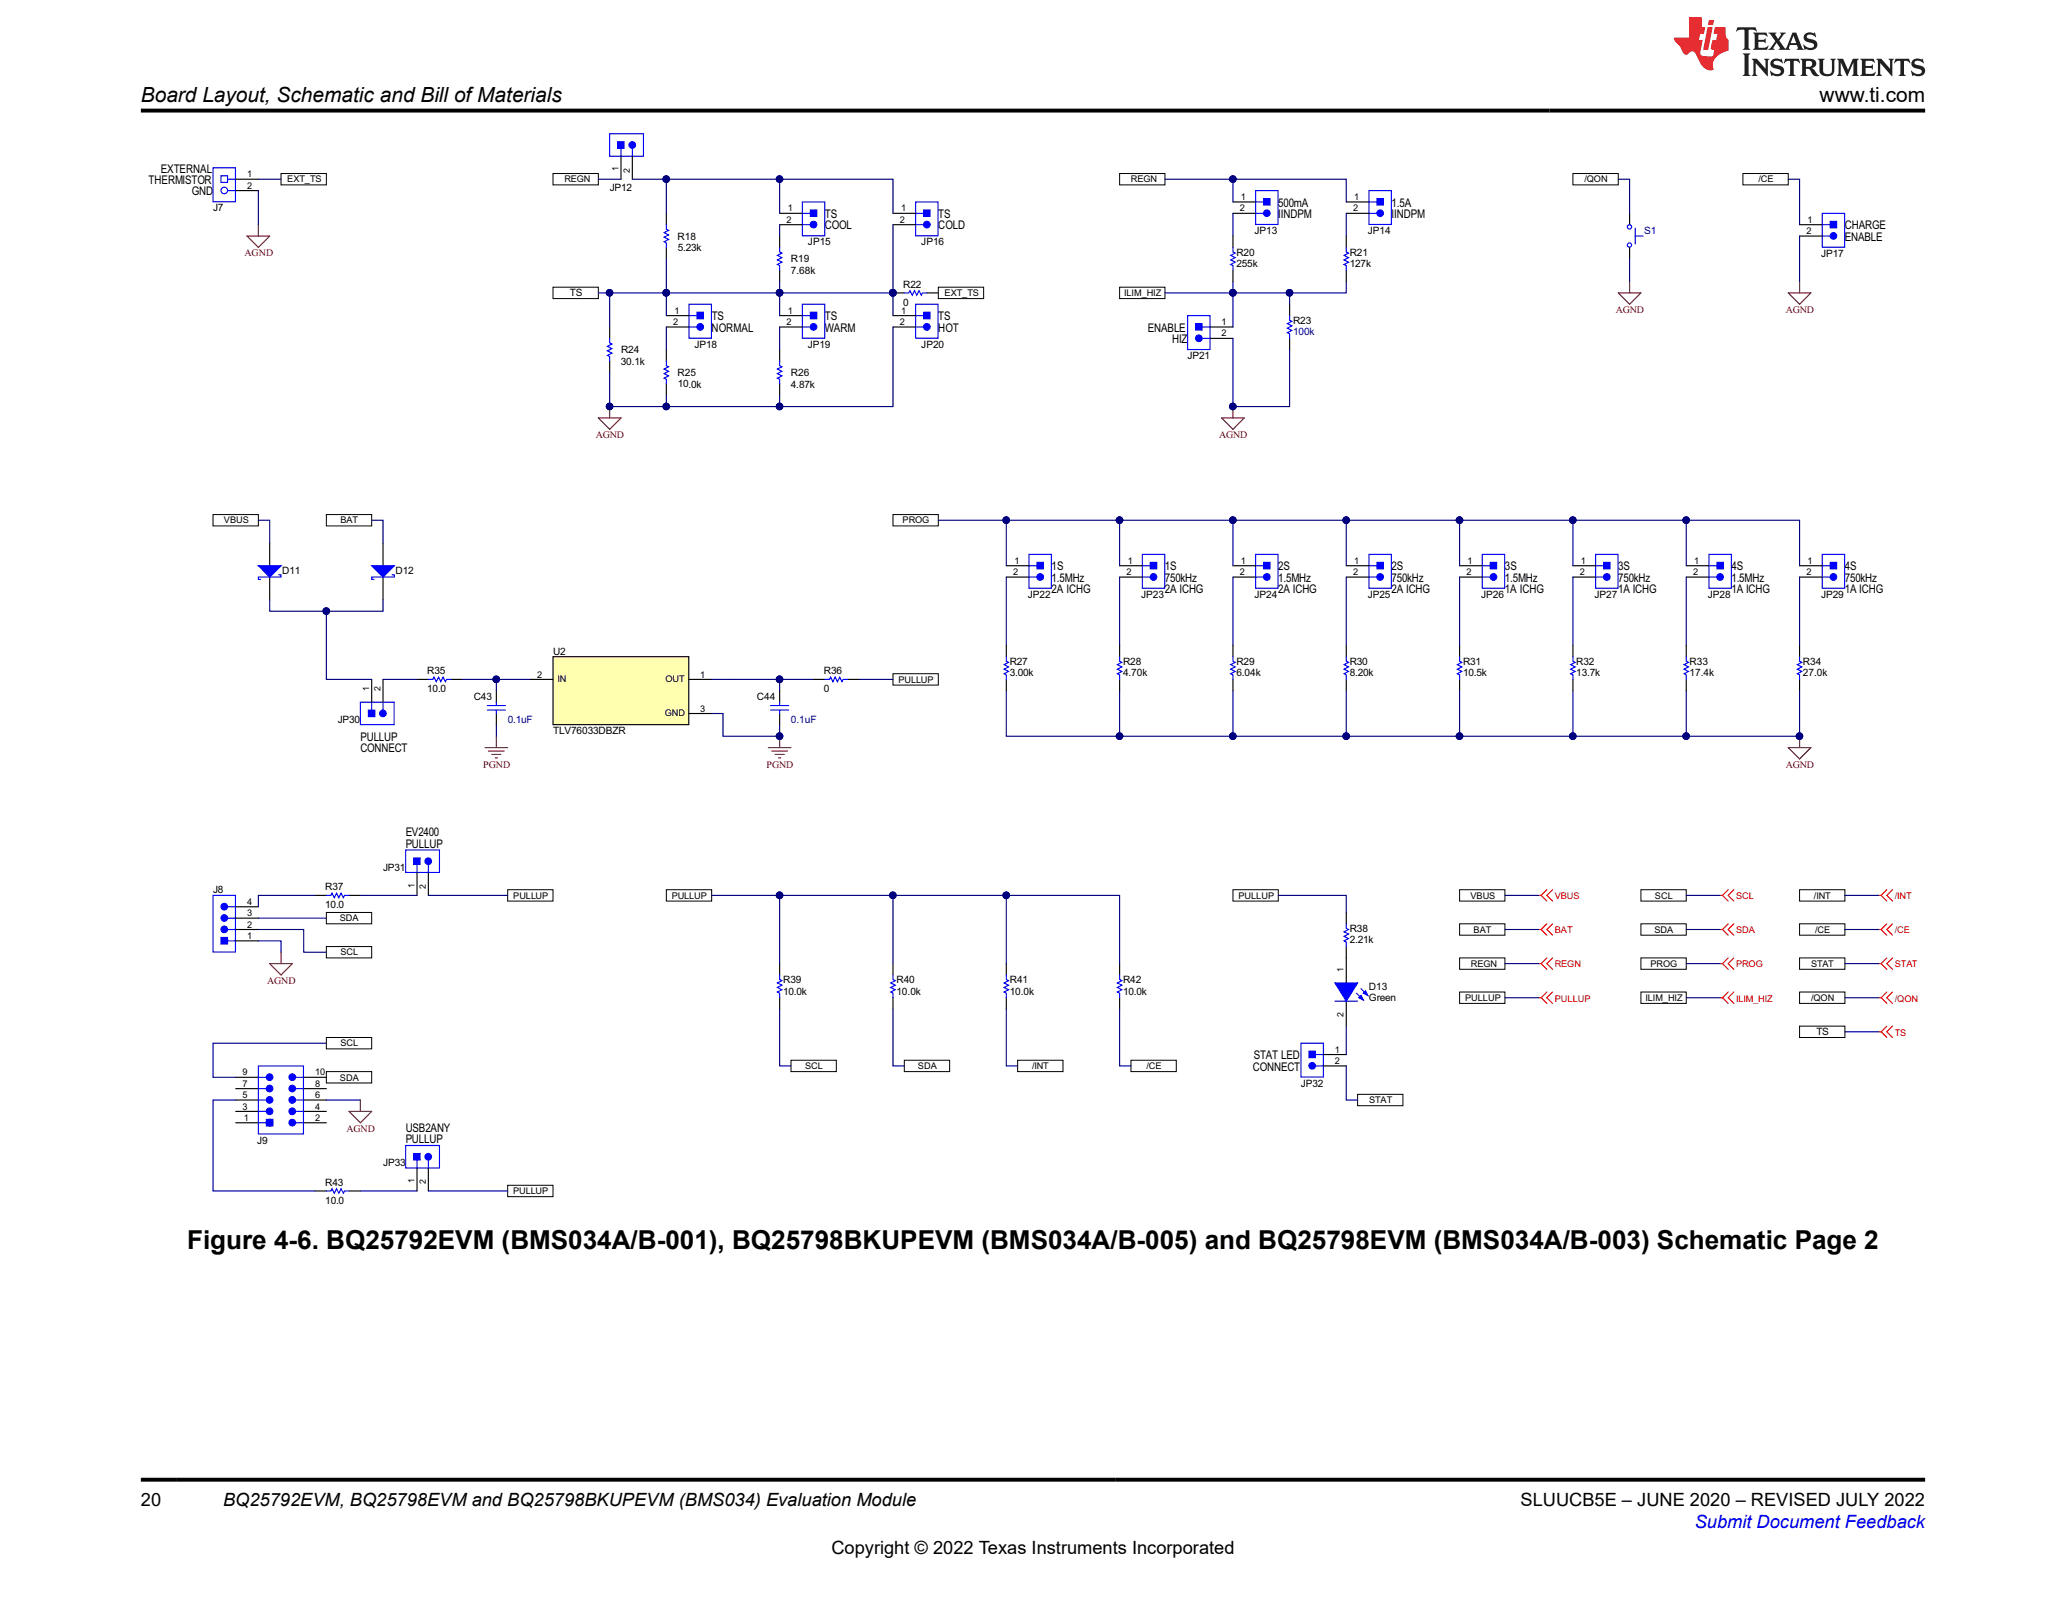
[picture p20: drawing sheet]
<svg xmlns="http://www.w3.org/2000/svg" width="279mm" height="216mm" viewBox="0 0 279 216" stroke-linecap="round" stroke-linejoin="round" font-family="sans-serif">
<defs><g id="words">
<text font-size="3.5" x="25.3" y="168.8">Figure 4-6. BQ25792EVM (BMS034A/B-001), BQ25798BKUPEVM (BMS034A/B-005) and BQ25798EVM (BMS034A/B-003) Schematic Page 2</text>
<g font-size="2.8">
<text x="19" y="13.8">Board Layout, Schematic and Bill of Materials</text>
<text x="246.1" y="13.8">www.ti.com</text>
</g>
<g font-size="2.5">
<text x="19" y="203.6">20</text>
<text x="30.2" y="203.6">BQ25792EVM, BQ25798EVM and BQ25798BKUPEVM (BMS034) Evaluation Module</text>
<text x="205.6" y="203.6">SLUUCB5E – JUNE 2020 – REVISED JULY 2022</text>
<text x="112.4" y="210">Copyright © 2022 Texas Instruments Incorporated</text>
</g>
<text font-size="2.5" fill="#00f" x="229.2" y="206.5">Submit Document Feedback</text>
<g font-size="1.6">
<text x="21.7" y="23.3">EXTERNAL</text>
<text x="20.1" y="24.9">THERMISTOR</text>
<text x="25.9" y="26.4">GND</text>
<text x="111.6" y="29.5">TS</text>
<text x="126.9" y="29.5">TS</text>
<text x="172.9" y="27.9">500mA</text>
<text x="172.9" y="29.5">IINDPM</text>
<text x="188.2" y="27.9">1.5A</text>
<text x="188.2" y="29.5">IINDPM</text>
<text x="111.6" y="31">COOL</text>
<text x="126.9" y="31">COLD</text>
<text x="249.5" y="31">CHARGE</text>
<text x="249.5" y="32.5">ENABLE</text>
<text x="96.2" y="44.8">NORMAL</text>
<text x="96.2" y="43.3">TS</text>
<text x="111.6" y="43.3">TS</text>
<text x="111.6" y="44.8">WARM</text>
<text x="126.9" y="44.8">HOT</text>
<text x="126.9" y="43.3">TS</text>
<text x="155.2" y="44.8">ENABLE</text>
<text x="158.5" y="46.4">HIZ</text>
<text x="142.2" y="77.1">1S</text>
<text x="157.5" y="77.1">1S</text>
<text x="172.9" y="77.1">2S</text>
<text x="188.2" y="77.1">2S</text>
<text x="203.5" y="77.1">3S</text>
<text x="218.8" y="77.1">3S</text>
<text x="234.2" y="77.1">4S</text>
<text x="249.5" y="77.1">4S</text>
<text x="142.2" y="78.6">1.5MHz</text>
<text x="142.2" y="80.2">2A ICHG</text>
<text x="157.5" y="78.6">750kHz</text>
<text x="157.5" y="80.2">2A ICHG</text>
<text x="172.9" y="78.6">1.5MHz</text>
<text x="172.9" y="80.2">2A ICHG</text>
<text x="188.2" y="78.6">750kHz</text>
<text x="188.2" y="80.2">2A ICHG</text>
<text x="203.5" y="78.6">1.5MHz</text>
<text x="203.5" y="80.2">1A ICHG</text>
<text x="218.8" y="78.6">750kHz</text>
<text x="218.8" y="80.2">1A ICHG</text>
<text x="234.2" y="78.6">1.5MHz</text>
<text x="234.2" y="80.2">1A ICHG</text>
<text x="249.5" y="78.6">750kHz</text>
<text x="249.5" y="80.2">1A ICHG</text>
<text x="48.7" y="101.7">CONNECT</text>
<text x="48.7" y="100.2">PULLUP</text>
<text x="54.9" y="113.1">EV2400</text>
<text x="54.9" y="114.6">PULLUP</text>
<text x="169.5" y="143.2">STAT LED</text>
<text x="169.4" y="144.7">CONNECT</text>
<text x="54.9" y="153">USB2ANY</text>
<text x="54.9" y="154.6">PULLUP</text>
</g>
<g font-size="1.4">
<text x="28.8" y="28.6">J7</text>
<text x="82.5" y="25.8">JP12</text>
<text x="91.6" y="32.4">R18</text>
<text x="91.6" y="34">5.23k</text>
<text x="107" y="35.5">R19</text>
<text x="109.3" y="33.2">JP15</text>
<text x="124.6" y="33.2">JP16</text>
<text x="167.2" y="34.6">R20</text>
<text x="169.7" y="31.6">JP13</text>
<text x="182.5" y="34.6">R21</text>
<text x="185" y="31.6">JP14</text>
<text x="246.3" y="34.7">JP17</text>
<text x="77.1" y="40.1">TS</text>
<text x="107" y="37">7.68k</text>
<text x="122.1" y="41.3">0</text>
<text x="122.1" y="38.9">R22</text>
<text x="167.2" y="36.1">255k</text>
<text x="182.5" y="36.1">127k</text>
<text x="84" y="47.8">R24</text>
<text x="93.9" y="47">JP18</text>
<text x="109.3" y="47">JP19</text>
<text x="124.6" y="47">JP20</text>
<text x="174.9" y="43.8">R23</text>
<text x="84" y="49.3">30.1k</text>
<text x="91.6" y="50.9">R25</text>
<text x="91.7" y="52.4">10.0k</text>
<text x="107" y="50.9">R26</text>
<text x="107" y="52.4">4.87k</text>
<text x="160.6" y="48.6">JP21</text>
<text x="38.2" y="77.6">D11</text>
<text x="53.5" y="77.6">D12</text>
<text x="139" y="80.8">JP22</text>
<text x="154.3" y="80.8">JP23</text>
<text x="169.7" y="80.8">JP24</text>
<text x="185" y="80.8">JP25</text>
<text x="200.3" y="80.8">JP26</text>
<text x="215.6" y="80.8">JP27</text>
<text x="231" y="80.8">JP28</text>
<text x="246.3" y="80.8">JP29</text>
<text x="74.8" y="88.5">U2</text>
<text x="136.5" y="89.9">R27</text>
<text x="151.9" y="89.9">R28</text>
<text x="167.2" y="89.9">R29</text>
<text x="182.5" y="89.9">R30</text>
<text x="197.9" y="89.9">R31</text>
<text x="213.2" y="89.9">R32</text>
<text x="228.5" y="89.9">R33</text>
<text x="243.8" y="89.9">R34</text>
<text x="57.8" y="93.6">10.0</text>
<text x="57.8" y="91.1">R35</text>
<text x="64.1" y="94.7">C43</text>
<text x="102.4" y="94.7">C44</text>
<text x="111.4" y="93.6">0</text>
<text x="111.4" y="91.1">R36</text>
<text x="136.5" y="91.4">3.00k</text>
<text x="151.9" y="91.4">4.70k</text>
<text x="167.2" y="91.4">6.04k</text>
<text x="182.5" y="91.4">8.20k</text>
<text x="197.9" y="91.4">10.5k</text>
<text x="213.2" y="91.4">13.7k</text>
<text x="228.5" y="91.4">17.4k</text>
<text x="243.8" y="91.4">27.0k</text>
<text x="45.7" y="97.7">JP30</text>
<text x="74.8" y="99.3">TLV76033DBZR</text>
<text x="51.8" y="117.7">JP31</text>
<text x="28.8" y="120.8">J8</text>
<text x="44" y="122.8">10.0</text>
<text x="44" y="120.3">R37</text>
<text x="182.5" y="127.5">2.21k</text>
<text x="182.5" y="126">R38</text>
<text x="105.9" y="134.5">10.0k</text>
<text x="105.9" y="132.9">R39</text>
<text x="121.2" y="134.5">10.0k</text>
<text x="121.2" y="132.9">R40</text>
<text x="136.5" y="134.5">10.0k</text>
<text x="136.5" y="132.9">R41</text>
<text x="151.9" y="132.9">R42</text>
<text x="151.9" y="134.5">10.0k</text>
<text x="185.1" y="135.4">Green</text>
<text x="185.1" y="133.8">D13</text>
<text x="245.6" y="140">TS</text>
<text x="175.9" y="146.9">JP32</text>
<text x="34.8" y="154.6">J9</text>
<text x="44" y="160.3">R43</text>
<text x="51.8" y="157.7">JP33</text>
<text x="44" y="162.7">10.0</text>
</g>
<g font-size="1.4" fill="#7f0000">
<text x="33.1" y="34.7">AGND</text>
<text x="218.5" y="42.3">AGND</text>
<text x="241.5" y="42.3">AGND</text>
<text x="80.6" y="59.2">AGND</text>
<text x="164.9" y="59.2">AGND</text>
<text x="65.3" y="103.8">PGND</text>
<text x="103.7" y="103.8">PGND</text>
<text x="241.5" y="103.8">AGND</text>
<text x="36.1" y="133">AGND</text>
<text x="46.9" y="153">AGND</text>
</g>
<g font-size="1.4" fill="#00007f">
<text x="222.4" y="31.6">S1</text>
<text x="174.9" y="45.3">100k</text>
<text x="68.7" y="97.7">0.1uF</text>
<text x="107" y="97.7">0.1uF</text>
</g>
<g font-size="1.2">
<text x="33.4" y="24">1</text>
<text x="83.6" y="23.2" transform="rotate(-90 83.6 23.2)">1</text>
<text x="85.2" y="23.3" transform="rotate(-90 85.2 23.3)">2</text>
<text x="33.4" y="25.5">2</text>
<text x="38.8" y="24.7">EXT_TS</text>
<text x="76.3" y="24.7">REGN</text>
<text x="106.5" y="28.6">1</text>
<text x="121.9" y="28.6">1</text>
<text x="152.9" y="24.7">REGN</text>
<text x="167.7" y="28.6">2</text>
<text x="167.8" y="27">1</text>
<text x="183" y="28.6">2</text>
<text x="183.2" y="27">1</text>
<text x="214.3" y="24.7">/QON</text>
<text x="237.8" y="24.7">/CE</text>
<text x="106.4" y="30.1">2</text>
<text x="121.7" y="30.1">2</text>
<text x="244.3" y="31.7">2</text>
<text x="244.5" y="30.1">1</text>
<text x="127.7" y="40">EXT_TS</text>
<text x="152" y="40">ILIM_HIZ</text>
<text x="91" y="44">2</text>
<text x="91.2" y="42.4">1</text>
<text x="106.4" y="44">2</text>
<text x="106.5" y="42.4">1</text>
<text x="121.7" y="44">2</text>
<text x="121.9" y="42.4">1</text>
<text x="165.2" y="44">1</text>
<text x="165.2" y="45.5">2</text>
<text x="30.3" y="70.8">VBUS</text>
<text x="46" y="70.8">BAT</text>
<text x="122.1" y="70.8">PROG</text>
<text x="137" y="77.8">2</text>
<text x="137.2" y="76.2">1</text>
<text x="152.4" y="77.8">2</text>
<text x="152.5" y="76.2">1</text>
<text x="167.7" y="77.8">2</text>
<text x="167.8" y="76.2">1</text>
<text x="183" y="77.8">2</text>
<text x="183.2" y="76.2">1</text>
<text x="198.3" y="77.8">2</text>
<text x="198.5" y="76.2">1</text>
<text x="213.7" y="77.8">2</text>
<text x="213.8" y="76.2">1</text>
<text x="229" y="77.8">2</text>
<text x="229.1" y="76.2">1</text>
<text x="244.3" y="77.8">2</text>
<text x="244.5" y="76.2">1</text>
<text x="49.9" y="93.4" transform="rotate(-90 49.9 93.4)">1</text>
<text x="51.4" y="93.4" transform="rotate(-90 51.4 93.4)">2</text>
<text x="72.7" y="91.6">2</text>
<text x="75.4" y="92.2">IN</text>
<text x="90" y="92.2">OUT</text>
<text x="94.7" y="91.6">1</text>
<text x="121.5" y="92.3">PULLUP</text>
<text x="89.9" y="96.8">GND</text>
<text x="94.7" y="96.2">3</text>
<text x="56" y="120" transform="rotate(-90 56 120)">1</text>
<text x="33.4" y="122.3">4</text>
<text x="33.4" y="125.4">2</text>
<text x="33.4" y="123.9">3</text>
<text x="46" y="124.6">SDA</text>
<text x="57.6" y="120.1" transform="rotate(-90 57.6 120.1)">2</text>
<text x="69.4" y="121.5">PULLUP</text>
<text x="90.8" y="121.5">PULLUP</text>
<text x="167.5" y="121.5">PULLUP</text>
<text x="198.9" y="121.5">VBUS</text>
<text x="223.8" y="121.5">SCL</text>
<text x="245.3" y="121.5">/INT</text>
<text x="33.4" y="126.9">1</text>
<text x="46" y="129.2">SCL</text>
<text x="181.7" y="131.3" transform="rotate(-90 181.7 131.3)">1</text>
<text x="198.9" y="130.7">REGN</text>
<text x="199.3" y="126.1">BAT</text>
<text x="223.2" y="130.7">PROG</text>
<text x="223.7" y="126.1">SDA</text>
<text x="244.9" y="130.7">STAT</text>
<text x="245.5" y="126.1">/CE</text>
<text x="181.7" y="137.5" transform="rotate(-90 181.7 137.5)">2</text>
<text x="198.1" y="135.3">PULLUP</text>
<text x="222.5" y="135.3">ILIM_HIZ</text>
<text x="244.9" y="135.3">/QON</text>
<text x="46" y="141.5">SCL</text>
<text x="180.5" y="142.3">1</text>
<text x="180.5" y="143.8">2</text>
<text x="32.8" y="150">3</text>
<text x="32.8" y="148.5">5</text>
<text x="32.8" y="146.9">7</text>
<text x="32.8" y="145.4">9</text>
<text x="42.6" y="150">4</text>
<text x="42.6" y="148.5">6</text>
<text x="42.6" y="146.9">8</text>
<text x="42.6" y="145.4">10</text>
<text x="46" y="146.1">SDA</text>
<text x="108.9" y="144.5">SCL</text>
<text x="124.1" y="144.5">SDA</text>
<text x="139.6" y="144.5">/INT</text>
<text x="155" y="144.5">/CE</text>
<text x="185.1" y="149.1">STAT</text>
<text x="33" y="151.5">1</text>
<text x="42.6" y="151.5">2</text>
<text x="56" y="159.9" transform="rotate(-90 56 159.9)">1</text>
<text x="57.6" y="160.1" transform="rotate(-90 57.6 160.1)">2</text>
<text x="69.4" y="161.4">PULLUP</text>
</g>
<g font-size="1.2" fill="#f00">
<text x="210.3" y="121.6">VBUS</text>
<text x="234.8" y="121.6">SCL</text>
<text x="256.2" y="121.6">/INT</text>
<text x="210.3" y="126.2">BAT</text>
<text x="210.3" y="130.8">REGN</text>
<text x="234.8" y="126.2">SDA</text>
<text x="234.8" y="130.8">PROG</text>
<text x="256.2" y="126.2">/CE</text>
<text x="256.2" y="130.8">STAT</text>
<text x="210.3" y="135.4">PULLUP</text>
<text x="234.8" y="135.4">ILIM_HIZ</text>
<text x="256.2" y="135.4">/QON</text>
<text x="256.2" y="140">TS</text>
</g>
</g></defs>
<path d="M68.7 120.3h6.1v1.5h-6.1z" fill="none" stroke="#000" stroke-width=".14"/>
<path d="M44.1 128h6.2v1.5h-6.2z" fill-rule="evenodd" fill="#fff"/>
<path d="M44.1 128h6.2v1.5h-6.2z" fill="none" stroke="#000" stroke-width=".14"/>
<path d="M44.1 123.4h6.2v1.5h-6.2z" fill-rule="evenodd" fill="#fff"/>
<path d="M44.1 123.4h6.2v1.5h-6.2z" fill="none" stroke="#000" stroke-width=".14"/>
<path d="M31.9 122.6h3" fill="none" stroke="#000" stroke-width=".15"/>
<path d="M28.8 121.1h3v7.6h-3z" fill="#fff"/>
<path d="M28.8 121.1h3v7.6h-3zM30.8 125.7h1.1" fill="none" stroke="#00f" stroke-width=".15"/>
<circle cx="30.3" cy="125.6" r=".45" fill="#00f"/>
<g fill="none" stroke="#00f" stroke-width=".15">
<path d="M30.8 127.2h1.1"/>
<circle cx="30.3" cy="125.6" r=".45"/>
</g>
<circle cx="30.3" cy="124.1" r=".45" fill="#00f"/>
<g fill="none" stroke="#00f" stroke-width=".15">
<path d="M30.8 124.1h1.1"/>
<circle cx="30.3" cy="124.1" r=".45"/>
</g>
<path d="M31.9 127.2h3M31.9 125.7h3M31.9 124.1h3" fill="none" stroke="#000" stroke-width=".15"/>
<circle cx="30.3" cy="122.6" r=".45" fill="#00f"/>
<g fill="none" stroke="#00f" stroke-width=".15">
<path d="M30.8 122.6h1.1"/>
<circle cx="30.3" cy="122.6" r=".45"/>
</g>
<path d="M29.9 126.7h.9v.9h-.9z" fill="#00f"/>
<path d="M29.9 126.7h.9v.9h-.9zM44.1 121.1h.6l.2-.4 .3 .7 .3-.7 .3 .7 .3-.7 .3 .7 .2-.3h.6" fill="none" stroke="#00f" stroke-width=".15"/>
<path d="M36.5 130.3h3l-1.5 1.5zM38 128.7v1.6" fill="none" stroke="#7f0000" stroke-width=".15"/>
<path d="M42.6 121.1h1.5M47.2 121.1h1.5" fill="none" stroke="#000" stroke-width=".15"/>
<path d="M44.1 140.3h6.2v1.5h-6.2z" fill-rule="evenodd" fill="#fff"/>
<path d="M44.1 140.3h6.2v1.5h-6.2z" fill="none" stroke="#000" stroke-width=".14"/>
<path d="M44.1 144.9h6.2v1.5h-6.2z" fill-rule="evenodd" fill="#fff"/>
<path d="M44.1 144.9h6.2v1.5h-6.2z" fill="none" stroke="#000" stroke-width=".14"/>
<path d="M47.2 150.3h3.1l-1.6 1.5zM48.7 148.7v1.6" fill="none" stroke="#7f0000" stroke-width=".15"/>
<path d="M68.7 160.2h6.1v1.6h-6.1z" fill-rule="evenodd" fill="#fff"/>
<path d="M68.7 160.2h6.1v1.6h-6.1z" fill="none" stroke="#000" stroke-width=".14"/>
<path d="M42.6 161h1.5M47.2 161h1.5" fill="none" stroke="#000" stroke-width=".15"/>
<path d="M44.1 161h.6l.2-.3 .3 .6 .3-.6 .3 .6 .3-.6 .3 .6 .2-.3h.6" fill="none" stroke="#00f" stroke-width=".15"/>
<path d="M151.4 23.5h6.1v1.5h-6.1z" fill-rule="evenodd" fill="#fff"/>
<path d="M151.4 23.5h6.1v1.5h-6.1z" fill="none" stroke="#000" stroke-width=".14"/>
<path d="M151.4 38.8h6.1v1.6h-6.1z" fill-rule="evenodd" fill="#fff"/>
<path d="M151.4 38.8h6.1v1.6h-6.1z" fill="none" stroke="#000" stroke-width=".14"/>
<path d="M165.2 56.5h3.1l-1.6 1.5zM166.7 55v1.5" fill="none" stroke="#7f0000" stroke-width=".15"/>
<circle cx="166.7" cy="55" r=".45" fill="#00007f"/>
<circle cx="166.7" cy="55" r=".45" fill="none" stroke="#00007f" stroke-width=".14"/>
<path d="M160.6 42.7h3v4.6h-3z" fill="#fff"/>
<path d="M160.6 42.7h3v4.6h-3zM162.6 45.7h1.1" fill="none" stroke="#00f" stroke-width=".15"/>
<circle cx="162.1" cy="45.7" r=".45" fill="#00f"/>
<g fill="none" stroke="#00f" stroke-width=".15">
<path d="M162.6 44.2h1.1"/>
<circle cx="162.1" cy="45.7" r=".45"/>
</g>
<path d="M163.7 44.2h3M163.7 45.7h3" fill="none" stroke="#000" stroke-width=".15"/>
<path d="M161.7 43.7h.9v.9h-.9z" fill="#00f"/>
<path d="M161.7 43.7h.9v.9h-.9z" fill="none" stroke="#00f" stroke-width=".14"/>
<path d="M174.4 41.1v1.6M174.4 45.7v1.6" fill="none" stroke="#000" stroke-width=".15"/>
<path d="M174.4 42.7v.6l.3 .1-.6 .3 .6 .4-.6 .3 .6 .3-.6 .3 .3 .1v.6" fill="none" stroke="#00f" stroke-width=".15"/>
<path d="M169.8 25.8h3v4.5h-3z" fill="#fff"/>
<path d="M169.8 25.8h3v4.5h-3zM169.8 28.8h1.1" fill="none" stroke="#00f" stroke-width=".15"/>
<circle cx="171.3" cy="28.8" r=".44" fill="#00f"/>
<g fill="none" stroke="#00f" stroke-width=".15">
<path d="M169.8 27.3h1.1"/>
<circle cx="171.3" cy="28.8" r=".44"/>
</g>
<path d="M166.7 27.3h3.1M166.7 28.8h3.1" fill="none" stroke="#000" stroke-width=".15"/>
<path d="M170.9 26.8h.9v.9h-.9z" fill="#00f"/>
<path d="M170.9 26.8h.9v.9h-.9z" fill="none" stroke="#00f" stroke-width=".14"/>
<path d="M185.1 25.8h3.1v4.5h-3.1z" fill="#fff"/>
<path d="M185.1 25.8h3.1v4.5h-3.1zM185.1 28.8h1.1" fill="none" stroke="#00f" stroke-width=".15"/>
<circle cx="186.6" cy="28.8" r=".44" fill="#00f"/>
<g fill="none" stroke="#00f" stroke-width=".15">
<path d="M185.1 27.3h1.1"/>
<circle cx="186.6" cy="28.8" r=".44"/>
</g>
<path d="M182.1 27.3h3M182.1 28.8h3" fill="none" stroke="#000" stroke-width=".15"/>
<path d="M186.2 26.8h.9v.9h-.9z" fill="#00f"/>
<path d="M186.2 26.8h.9v.9h-.9z" fill="none" stroke="#00f" stroke-width=".14"/>
<path d="M220.4 28.8v1.6M220.4 33.4v1.6" fill="none" stroke="#000" stroke-width=".15"/>
<g fill="none" stroke="#00f" stroke-width=".15">
<path d="M221.1 30.8v2.2M221.1 31.9h1.1"/>
<circle cx="220.4" cy="33.1" r=".29"/>
<circle cx="220.4" cy="30.7" r=".29"/>
</g>
<path d="M212.7 23.5h6.1v1.5h-6.1z" fill-rule="evenodd" fill="#fff"/>
<path d="M212.7 23.5h6.1v1.5h-6.1z" fill="none" stroke="#000" stroke-width=".14"/>
<path d="M218.8 39.6h3.1l-1.5 1.5zM220.4 38.1v1.5" fill="none" stroke="#7f0000" stroke-width=".15"/>
<path d="M246.4 28.8h3.1v4.6h-3.1z" fill="#fff"/>
<path d="M246.4 28.8h3.1v4.6h-3.1zM246.4 31.9h1.1" fill="none" stroke="#00f" stroke-width=".15"/>
<circle cx="248" cy="31.9" r=".45" fill="#00f"/>
<g fill="none" stroke="#00f" stroke-width=".15">
<path d="M246.4 30.4h1.1"/>
<circle cx="248" cy="31.9" r=".45"/>
</g>
<path d="M243.4 30.4h3M243.4 31.9h3" fill="none" stroke="#000" stroke-width=".15"/>
<path d="M247.5 29.9h.9v.9h-.9z" fill="#00f"/>
<path d="M247.5 29.9h.9v.9h-.9z" fill="none" stroke="#00f" stroke-width=".14"/>
<path d="M235.7 23.5h6.1v1.5h-6.1z" fill-rule="evenodd" fill="#fff"/>
<path d="M235.7 23.5h6.1v1.5h-6.1z" fill="none" stroke="#000" stroke-width=".14"/>
<path d="M241.8 39.6h3.1l-1.5 1.5zM243.4 38.1v1.5" fill="none" stroke="#7f0000" stroke-width=".15"/>
<path d="M38 23.5h6.1v1.5h-6.1z" fill-rule="evenodd" fill="#fff"/>
<path d="M38 23.5h6.1v1.5h-6.1z" fill="none" stroke="#000" stroke-width=".14"/>
<path d="M33.4 31.9h3.1l-1.6 1.5zM34.9 30.4v1.5" fill="none" stroke="#7f0000" stroke-width=".15"/>
<path d="M36.5 73.4v3.1M36.5 78v3.1" fill="none" stroke="#000" stroke-width=".15"/>
<path d="M34.9 76.5h3.1l-1.5 1.5z" fill="#00f"/>
<path d="M34.9 76.5h3.1l-1.5 1.5zM37.7 77.7h.3v.3h-3.1v.3h.3" fill="none" stroke="#00f" stroke-width=".15"/>
<path d="M51.8 73.4v3.1M51.8 78v3.1" fill="none" stroke="#000" stroke-width=".15"/>
<path d="M50.3 76.5h3l-1.5 1.5z" fill="#00f"/>
<path d="M50.3 76.5h3l-1.5 1.5zM53 77.7h.3v.3h-3v.3h.3M57.9 91.9h.6l.2-.4 .3 .7 .3-.7 .3 .7 .3-.7 .3 .7 .2-.3h.6M65.9 96h2.5M65.9 95.4h2.5M67.1 94.9v.5M67.1 96v.5M104.2 96h2.5M104.2 95.4h2.5M105.4 94.9v.5M105.4 96v.5" fill="none" stroke="#00f" stroke-width=".15"/>
<path d="M56.4 91.9h1.5M61 91.9h1.5M67.1 93.4v1.5M67.1 96.5v1.5M105.4 93.4v1.5M105.4 96.5v1.5" fill="none" stroke="#000" stroke-width=".15"/>
<path d="M105.4 99.5v1.6M103.9 101.1h3.1M104.4 101.5h2.1M104.8 102h1.3M105.3 102.5h.3" fill="none" stroke="#7f0000" stroke-width=".15"/>
<circle cx="105.4" cy="99.5" r=".45" fill="#00007f"/>
<circle cx="105.4" cy="99.5" r=".45" fill="none" stroke="#00007f" stroke-width=".14"/>
<path d="M67.1 99.5v1.6M65.6 101.1h3.1M66.1 101.5h2.1M66.5 102h1.2M67 102.5h.3" fill="none" stroke="#7f0000" stroke-width=".15"/>
<path d="M120.8 91.1h6.1v1.5h-6.1z" fill-rule="evenodd" fill="#fff"/>
<path d="M120.8 91.1h6.1v1.5h-6.1z" fill="none" stroke="#000" stroke-width=".14"/>
<path d="M28.8 69.6h6.1v1.5h-6.1z" fill-rule="evenodd" fill="#fff"/>
<path d="M28.8 69.6h6.1v1.5h-6.1z" fill="none" stroke="#000" stroke-width=".14"/>
<path d="M44.1 69.6h6.2v1.5h-6.2z" fill-rule="evenodd" fill="#fff"/>
<path d="M44.1 69.6h6.2v1.5h-6.2z" fill="none" stroke="#000" stroke-width=".14"/>
<path d="M48.7 94.9h4.6v3.1h-4.6z" fill="#fff"/>
<path d="M48.7 94.9h4.6v3.1h-4.6zM51.8 94.9v1.1" fill="none" stroke="#00f" stroke-width=".15"/>
<circle cx="51.8" cy="96.4" r=".45" fill="#00f"/>
<g fill="none" stroke="#00f" stroke-width=".15">
<path d="M50.3 94.9v1.1"/>
<circle cx="51.8" cy="96.4" r=".45"/>
</g>
<path d="M50.3 91.9v3M51.8 91.9v3" fill="none" stroke="#000" stroke-width=".15"/>
<path d="M49.8 96h.9v.9h-.9z" fill="#00f"/>
<path d="M49.8 96h.9v.9h-.9z" fill="none" stroke="#00f" stroke-width=".14"/>
<path d="M90.1 28.8v1.6M90.1 33.4v1.6M82.5 44.2v1.5M82.5 48.8v1.6" fill="none" stroke="#000" stroke-width=".15"/>
<path d="M90.1 30.4v.6l.3 .1-.6 .4 .6 .3-.6 .3 .6 .3-.6 .3 .3 .1v.6M82.5 45.7v.7l.3 .1-.7 .3 .7 .3-.7 .3 .7 .3-.7 .4 .4 .1v.6" fill="none" stroke="#00f" stroke-width=".15"/>
<path d="M108.5 41.1h3v4.6h-3z" fill="#fff"/>
<path d="M108.5 41.1h3v4.6h-3zM108.5 44.2h1.1" fill="none" stroke="#00f" stroke-width=".15"/>
<circle cx="110" cy="44.2" r=".45" fill="#00f"/>
<g fill="none" stroke="#00f" stroke-width=".15">
<path d="M108.5 42.7h1.1"/>
<circle cx="110" cy="44.2" r=".45"/>
</g>
<path d="M105.4 42.7h3.1M105.4 44.2h3.1" fill="none" stroke="#000" stroke-width=".15"/>
<path d="M109.6 42.2h.9v.9h-.9z" fill="#00f"/>
<path d="M109.6 42.2h.9v.9h-.9z" fill="none" stroke="#00f" stroke-width=".14"/>
<path d="M108.5 27.3h3v4.6h-3z" fill="#fff"/>
<path d="M108.5 27.3h3v4.6h-3zM108.5 30.4h1.1" fill="none" stroke="#00f" stroke-width=".15"/>
<circle cx="110" cy="30.4" r=".45" fill="#00f"/>
<g fill="none" stroke="#00f" stroke-width=".15">
<path d="M108.5 28.8h1.1"/>
<circle cx="110" cy="30.4" r=".45"/>
</g>
<path d="M105.4 28.8h3.1M105.4 30.4h3.1" fill="none" stroke="#000" stroke-width=".15"/>
<path d="M109.6 28.4h.9v.9h-.9z" fill="#00f"/>
<path d="M109.6 28.4h.9v.9h-.9z" fill="none" stroke="#00f" stroke-width=".14"/>
<path d="M123.8 41.1h3.1v4.6h-3.1z" fill="#fff"/>
<path d="M123.8 41.1h3.1v4.6h-3.1zM123.8 44.2h1.1" fill="none" stroke="#00f" stroke-width=".15"/>
<circle cx="125.3" cy="44.2" r=".45" fill="#00f"/>
<g fill="none" stroke="#00f" stroke-width=".15">
<path d="M123.8 42.7h1.1"/>
<circle cx="125.3" cy="44.2" r=".45"/>
</g>
<path d="M120.8 42.7h3M120.8 44.2h3" fill="none" stroke="#000" stroke-width=".15"/>
<path d="M124.9 42.2h.9v.9h-.9z" fill="#00f"/>
<path d="M124.9 42.2h.9v.9h-.9z" fill="none" stroke="#00f" stroke-width=".14"/>
<path d="M74.8 38.8h6.1v1.6h-6.1z" fill-rule="evenodd" fill="#fff"/>
<path d="M74.8 38.8h6.1v1.6h-6.1z" fill="none" stroke="#000" stroke-width=".14"/>
<path d="M123.8 27.3h3.1v4.6h-3.1z" fill="#fff"/>
<path d="M123.8 27.3h3.1v4.6h-3.1zM123.8 30.4h1.1" fill="none" stroke="#00f" stroke-width=".15"/>
<circle cx="125.3" cy="30.4" r=".45" fill="#00f"/>
<g fill="none" stroke="#00f" stroke-width=".15">
<path d="M123.8 28.8h1.1"/>
<circle cx="125.3" cy="30.4" r=".45"/>
</g>
<path d="M120.8 28.8h3M120.8 30.4h3" fill="none" stroke="#000" stroke-width=".15"/>
<path d="M124.9 28.4h.9v.9h-.9z" fill="#00f"/>
<path d="M124.9 28.4h.9v.9h-.9z" fill="none" stroke="#00f" stroke-width=".14"/>
<path d="M90.1 47.3v1.5M90.1 51.9v1.5" fill="none" stroke="#000" stroke-width=".15"/>
<path d="M90.1 48.8v.6l.3 .2-.6 .3 .6 .3-.6 .3 .6 .3-.6 .3 .3 .2v.6" fill="none" stroke="#00f" stroke-width=".15"/>
<path d="M93.2 41.1h3v4.6h-3z" fill="#fff"/>
<path d="M93.2 41.1h3v4.6h-3zM93.2 44.2h1.1" fill="none" stroke="#00f" stroke-width=".15"/>
<circle cx="94.7" cy="44.2" r=".45" fill="#00f"/>
<g fill="none" stroke="#00f" stroke-width=".15">
<path d="M93.2 42.7h1.1"/>
<circle cx="94.7" cy="44.2" r=".45"/>
</g>
<path d="M90.1 42.7h3.1M90.1 44.2h3.1" fill="none" stroke="#000" stroke-width=".15"/>
<path d="M94.3 42.2h.8v.9h-.8z" fill="#00f"/>
<path d="M94.3 42.2h.8v.9h-.8z" fill="none" stroke="#00f" stroke-width=".14"/>
<path d="M105.4 31.9v1.5M105.4 36.5v1.6M105.4 47.3v1.5M105.4 51.9v1.5" fill="none" stroke="#000" stroke-width=".15"/>
<path d="M105.4 33.4v.7l.3 .1-.6 .3 .6 .3-.6 .3 .6 .3-.6 .4 .3 .1v.6M105.4 48.8v.6l.3 .2-.6 .3 .6 .3-.6 .3 .6 .3-.6 .3 .3 .2v.6" fill="none" stroke="#00f" stroke-width=".15"/>
<path d="M74.8 23.5h6.1v1.5h-6.1z" fill-rule="evenodd" fill="#fff"/>
<path d="M74.8 23.5h6.1v1.5h-6.1z" fill="none" stroke="#000" stroke-width=".14"/>
<path d="M82.5 18.1h4.5v3h-4.5z" fill="#fff"/>
<path d="M82.5 18.1h4.5v3h-4.5zM85.5 20.1v1.1" fill="none" stroke="#00f" stroke-width=".15"/>
<circle cx="85.5" cy="19.6" r=".45" fill="#00f"/>
<g fill="none" stroke="#00f" stroke-width=".15">
<path d="M84 20.1v1.1"/>
<circle cx="85.5" cy="19.6" r=".45"/>
</g>
<path d="M84 21.2v3M85.5 21.2v3" fill="none" stroke="#000" stroke-width=".15"/>
<path d="M83.5 19.2h.9v.8h-.9z" fill="#00f"/>
<path d="M83.5 19.2h.9v.8h-.9z" fill="none" stroke="#00f" stroke-width=".14"/>
<path d="M80.9 56.5h3.1l-1.6 1.5zM82.5 55v1.5" fill="none" stroke="#7f0000" stroke-width=".15"/>
<circle cx="82.4" cy="55" r=".45" fill="#00007f"/>
<circle cx="82.4" cy="55" r=".45" fill="none" stroke="#00007f" stroke-width=".14"/>
<path d="M120.8 39.6h1.5M125.4 39.6h1.5" fill="none" stroke="#000" stroke-width=".15"/>
<circle cx="120.7" cy="39.6" r=".45" fill="#00007f"/>
<circle cx="120.7" cy="39.6" r=".45" fill="none" stroke="#00007f" stroke-width=".14"/>
<path d="M122.3 39.6h.6l.2-.3 .3 .6 .3-.6 .3 .6 .3-.6 .3 .6 .1-.3h.7" fill="none" stroke="#00f" stroke-width=".15"/>
<circle cx="120.7" cy="39.6" r=".45" fill="#00007f"/>
<circle cx="120.7" cy="39.6" r=".45" fill="none" stroke="#00007f" stroke-width=".14"/>
<path d="M126.9 38.8h6.1v1.6h-6.1z" fill-rule="evenodd" fill="#fff"/>
<path d="M126.9 38.8h6.1v1.6h-6.1z" fill="none" stroke="#000" stroke-width=".14"/>
<path d="M182.1 87.2v1.6M182.1 91.9v1.5" fill="none" stroke="#000" stroke-width=".15"/>
<path d="M182.1 88.8v.6l.3 .1-.6 .4 .6 .3-.6 .3 .6 .3-.6 .3 .3 .1v.7" fill="none" stroke="#00f" stroke-width=".15"/>
<path d="M185.1 74.9h3.1v4.6h-3.1z" fill="#fff"/>
<path d="M185.1 74.9h3.1v4.6h-3.1zM185.1 78h1.1" fill="none" stroke="#00f" stroke-width=".15"/>
<circle cx="186.6" cy="78" r=".44" fill="#00f"/>
<g fill="none" stroke="#00f" stroke-width=".15">
<path d="M185.1 76.5h1.1"/>
<circle cx="186.6" cy="78" r=".44"/>
</g>
<path d="M182.1 76.5h3M182.1 78h3" fill="none" stroke="#000" stroke-width=".15"/>
<path d="M186.2 76h.9v.9h-.9z" fill="#00f"/>
<path d="M186.2 76h.9v.9h-.9z" fill="none" stroke="#00f" stroke-width=".14"/>
<path d="M169.8 74.9h3v4.6h-3z" fill="#fff"/>
<path d="M169.8 74.9h3v4.6h-3zM169.8 78h1.1" fill="none" stroke="#00f" stroke-width=".15"/>
<circle cx="171.3" cy="78" r=".45" fill="#00f"/>
<g fill="none" stroke="#00f" stroke-width=".15">
<path d="M169.8 76.5h1.1"/>
<circle cx="171.3" cy="78" r=".45"/>
</g>
<path d="M166.7 76.5h3.1M166.7 78h3.1" fill="none" stroke="#000" stroke-width=".15"/>
<path d="M170.9 76h.9v.9h-.9z" fill="#00f"/>
<path d="M170.9 76h.9v.9h-.9z" fill="none" stroke="#00f" stroke-width=".14"/>
<path d="M154.5 74.9h3v4.6h-3z" fill="#fff"/>
<path d="M154.5 74.9h3v4.6h-3zM154.5 78h1.1" fill="none" stroke="#00f" stroke-width=".15"/>
<circle cx="156" cy="78" r=".45" fill="#00f"/>
<g fill="none" stroke="#00f" stroke-width=".15">
<path d="M154.5 76.5h1.1"/>
<circle cx="156" cy="78" r=".45"/>
</g>
<path d="M151.4 76.5h3.1M151.4 78h3.1" fill="none" stroke="#000" stroke-width=".15"/>
<path d="M155.6 76h.8v.9h-.8z" fill="#00f"/>
<path d="M155.6 76h.8v.9h-.8z" fill="none" stroke="#00f" stroke-width=".14"/>
<path d="M139.2 74.9h3v4.6h-3z" fill="#fff"/>
<path d="M139.2 78h1M139.2 74.9h3v4.6h-3z" fill="none" stroke="#00f" stroke-width=".15"/>
<circle cx="140.7" cy="78" r=".45" fill="#00f"/>
<g fill="none" stroke="#00f" stroke-width=".15">
<path d="M139.2 76.5h1"/>
<circle cx="140.7" cy="78" r=".45"/>
</g>
<path d="M136.1 76.5h3.1M136.1 78h3.1" fill="none" stroke="#000" stroke-width=".15"/>
<path d="M140.2 76h.9v.9h-.9z" fill="#00f"/>
<path d="M140.2 76h.9v.9h-.9z" fill="none" stroke="#00f" stroke-width=".14"/>
<path d="M197.4 87.2v1.6M197.4 91.9v1.5M243.4 87.2v1.6M243.4 91.9v1.5" fill="none" stroke="#000" stroke-width=".15"/>
<path d="M197.4 88.8v.6l.3 .1-.6 .4 .6 .3-.6 .3 .6 .3-.6 .3 .3 .1v.7M243.4 88.8v.6l.3 .1-.6 .4 .6 .3-.6 .3 .6 .3-.6 .3 .3 .1v.7" fill="none" stroke="#00f" stroke-width=".15"/>
<path d="M246.4 74.9h3.1v4.6h-3.1z" fill="#fff"/>
<path d="M246.4 74.9h3.1v4.6h-3.1zM246.4 78h1.1" fill="none" stroke="#00f" stroke-width=".15"/>
<circle cx="248" cy="78" r=".45" fill="#00f"/>
<g fill="none" stroke="#00f" stroke-width=".15">
<path d="M246.4 76.5h1.1"/>
<circle cx="248" cy="78" r=".45"/>
</g>
<path d="M243.4 76.5h3M243.4 78h3" fill="none" stroke="#000" stroke-width=".15"/>
<path d="M247.5 76h.9v.9h-.9z" fill="#00f"/>
<path d="M247.5 76h.9v.9h-.9z" fill="none" stroke="#00f" stroke-width=".14"/>
<path d="M231.1 74.9h3v4.6h-3z" fill="#fff"/>
<path d="M231.1 74.9h3v4.6h-3zM231.1 78h1.1" fill="none" stroke="#00f" stroke-width=".15"/>
<circle cx="232.6" cy="78" r=".44" fill="#00f"/>
<g fill="none" stroke="#00f" stroke-width=".15">
<path d="M231.1 76.5h1.1"/>
<circle cx="232.6" cy="78" r=".44"/>
</g>
<path d="M228 76.5h3.1M228 78h3.1" fill="none" stroke="#000" stroke-width=".15"/>
<path d="M232.2 76h.9v.9h-.9z" fill="#00f"/>
<path d="M232.2 76h.9v.9h-.9z" fill="none" stroke="#00f" stroke-width=".14"/>
<path d="M215.8 74.9h3v4.6h-3z" fill="#fff"/>
<path d="M215.8 74.9h3v4.6h-3zM215.8 78h1.1" fill="none" stroke="#00f" stroke-width=".15"/>
<circle cx="217.3" cy="78" r=".45" fill="#00f"/>
<g fill="none" stroke="#00f" stroke-width=".15">
<path d="M215.8 76.5h1.1"/>
<circle cx="217.3" cy="78" r=".45"/>
</g>
<path d="M212.7 76.5h3.1M212.7 78h3.1" fill="none" stroke="#000" stroke-width=".15"/>
<path d="M216.9 76h.8v.9h-.8z" fill="#00f"/>
<path d="M216.9 76h.8v.9h-.8z" fill="none" stroke="#00f" stroke-width=".14"/>
<path d="M200.5 74.9h3v4.6h-3z" fill="#fff"/>
<path d="M200.5 74.9h3v4.6h-3zM200.5 78h1" fill="none" stroke="#00f" stroke-width=".15"/>
<circle cx="202" cy="78" r=".45" fill="#00f"/>
<g fill="none" stroke="#00f" stroke-width=".15">
<path d="M200.5 76.5h1"/>
<circle cx="202" cy="78" r=".45"/>
</g>
<path d="M197.4 76.5h3.1M197.4 78h3.1" fill="none" stroke="#000" stroke-width=".15"/>
<path d="M201.5 76h.9v.9h-.9z" fill="#00f"/>
<path d="M201.5 76h.9v.9h-.9z" fill="none" stroke="#00f" stroke-width=".14"/>
<path d="M243.4 99.5v1.6M241.8 101.1h3.1l-1.5 1.5z" fill="none" stroke="#7f0000" stroke-width=".15"/>
<circle cx="243.4" cy="99.5" r=".45" fill="#00007f"/>
<circle cx="243.4" cy="99.5" r=".45" fill="none" stroke="#00007f" stroke-width=".14"/>
<path d="M54.9 114.9h4.5v3h-4.5z" fill="#fff"/>
<path d="M54.9 114.9h4.5v3h-4.5zM57.9 116.9v1.1" fill="none" stroke="#00f" stroke-width=".15"/>
<circle cx="57.9" cy="116.4" r=".45" fill="#00f"/>
<g fill="none" stroke="#00f" stroke-width=".15">
<path d="M56.4 116.9v1.1"/>
<circle cx="57.9" cy="116.4" r=".45"/>
</g>
<path d="M56.4 118v3.1M57.9 118v3.1" fill="none" stroke="#000" stroke-width=".15"/>
<path d="M55.9 116h.9v.9h-.9z" fill="#00f"/>
<path d="M55.9 116h.9v.9h-.9z" fill="none" stroke="#00f" stroke-width=".14"/>
<path d="M54.9 154.9h4.5v3h-4.5z" fill="#fff"/>
<path d="M54.9 154.9h4.5v3h-4.5zM57.9 156.9v1" fill="none" stroke="#00f" stroke-width=".15"/>
<circle cx="57.9" cy="156.4" r=".45" fill="#00f"/>
<g fill="none" stroke="#00f" stroke-width=".15">
<path d="M56.4 156.9v1"/>
<circle cx="57.9" cy="156.4" r=".45"/>
</g>
<path d="M56.4 157.9v3.1M57.9 157.9v3.1" fill="none" stroke="#000" stroke-width=".15"/>
<path d="M55.9 155.9h.9v.9h-.9z" fill="#00f"/>
<path d="M55.9 155.9h.9v.9h-.9z" fill="none" stroke="#00f" stroke-width=".14"/>
<path d="M182.1 129.5v3.4M182.1 135.3v3.4" fill="none" stroke="#000" stroke-width=".15"/>
<path d="M183.4 134.3l1 .9M184.1 133.7l.9 .9" fill="none" stroke="#00f" stroke-width=".15"/>
<path d="M184.1 134.6l.3 .6-.6-.3z" fill="#00f"/>
<path d="M184.1 134.6l.3 .6-.6-.3z" fill="none" stroke="#00f" stroke-width=".15"/>
<path d="M184.7 134l.3 .6-.6-.3z" fill="#00f"/>
<path d="M184.7 134l.3 .6-.6-.3z" fill="none" stroke="#00f" stroke-width=".15"/>
<path d="M180.5 132.9h3.1l-1.5 2.4z" fill="#00f"/>
<path d="M180.5 132.9h3.1l-1.5 2.4zM180.5 135.3h3.1" fill="none" stroke="#00f" stroke-width=".15"/>
<path d="M175.9 141h3.1v4.6h-3.1z" fill="#fff"/>
<path d="M175.9 141h3.1v4.6h-3.1zM177.9 144.1h1.1" fill="none" stroke="#00f" stroke-width=".15"/>
<circle cx="177.5" cy="144.1" r=".45" fill="#00f"/>
<g fill="none" stroke="#00f" stroke-width=".15">
<path d="M177.9 142.6h1.1"/>
<circle cx="177.5" cy="144.1" r=".45"/>
</g>
<path d="M179 142.6h3.1M179 144.1h3.1" fill="none" stroke="#000" stroke-width=".15"/>
<path d="M177 142.1h.9v.9h-.9z" fill="#00f"/>
<path d="M177 142.1h.9v.9h-.9z" fill="none" stroke="#00f" stroke-width=".14"/>
<path d="M183.6 147.9h6.1v1.6h-6.1z" fill-rule="evenodd" fill="#fff"/>
<path d="M183.6 147.9h6.1v1.6h-6.1z" fill="none" stroke="#000" stroke-width=".14"/>
<path d="M105.4 130.3v1.5M105.4 134.9v1.5M120.8 130.3v1.5M120.8 134.9v1.5M136.1 130.3v1.5M136.1 134.9v1.5" fill="none" stroke="#000" stroke-width=".15"/>
<path d="M105.4 131.8v.6l.3 .2-.6 .3 .6 .3-.6 .3 .6 .3-.6 .3 .3 .2v.6M120.8 131.8v.6l.3 .2-.6 .3 .6 .3-.6 .3 .6 .3-.6 .3 .3 .2v.6M136.1 131.8v.6l.3 .2-.6 .3 .6 .3-.6 .3 .6 .3-.6 .3 .3 .2v.6" fill="none" stroke="#00f" stroke-width=".15"/>
<path d="M137.6 143.3h6.2v1.6h-6.2z" fill-rule="evenodd" fill="#fff"/>
<path d="M137.6 143.3h6.2v1.6h-6.2z" fill="none" stroke="#000" stroke-width=".14"/>
<path d="M122.3 143.3h6.1v1.6h-6.1z" fill-rule="evenodd" fill="#fff"/>
<path d="M122.3 143.3h6.1v1.6h-6.1z" fill="none" stroke="#000" stroke-width=".14"/>
<path d="M107 143.3h6.1v1.6h-6.1z" fill-rule="evenodd" fill="#fff"/>
<path d="M107 143.3h6.1v1.6h-6.1z" fill="none" stroke="#000" stroke-width=".14"/>
<path d="M151.4 130.3v1.5M151.4 134.9v1.5" fill="none" stroke="#000" stroke-width=".15"/>
<path d="M151.4 131.8v.6l.3 .2-.6 .3 .6 .3-.6 .3 .6 .3-.6 .3 .3 .2v.6" fill="none" stroke="#00f" stroke-width=".15"/>
<path d="M152.9 143.3h6.2v1.6h-6.2z" fill-rule="evenodd" fill="#fff"/>
<path d="M152.9 143.3h6.2v1.6h-6.2z" fill="none" stroke="#000" stroke-width=".14"/>
<path d="M182.1 123.4v1.5M182.1 128v1.5" fill="none" stroke="#000" stroke-width=".15"/>
<path d="M182.1 124.9v.6l.3 .2-.6 .3 .6 .3-.6 .3 .6 .3-.6 .3 .3 .2v.6" fill="none" stroke="#00f" stroke-width=".15"/>
<path d="M120.8 69.6h6.1v1.5h-6.1z" fill-rule="evenodd" fill="#fff"/>
<path d="M120.8 69.6h6.1v1.5h-6.1z" fill="none" stroke="#000" stroke-width=".14"/>
<path d="M90.1 120.3h6.1v1.5h-6.1z" fill-rule="evenodd" fill="#fff"/>
<path d="M90.1 120.3h6.1v1.5h-6.1z" fill="none" stroke="#000" stroke-width=".14"/>
<path d="M166.7 120.3h6.2v1.5h-6.2z" fill-rule="evenodd" fill="#fff"/>
<path d="M166.7 120.3h6.2v1.5h-6.2z" fill="none" stroke="#000" stroke-width=".14"/>
<path d="M197.4 120.3h6.1v1.5h-6.1z" fill-rule="evenodd" fill="#fff"/>
<path d="M197.4 120.3h6.1v1.5h-6.1z" fill="none" stroke="#000" stroke-width=".14"/>
<path d="M197.4 124.9h6.1v1.5h-6.1z" fill-rule="evenodd" fill="#fff"/>
<path d="M197.4 124.9h6.1v1.5h-6.1z" fill="none" stroke="#000" stroke-width=".14"/>
<path d="M197.4 134.1h6.1v1.6h-6.1z" fill-rule="evenodd" fill="#fff"/>
<path d="M197.4 134.1h6.1v1.6h-6.1z" fill="none" stroke="#000" stroke-width=".14"/>
<path d="M208.1 121.1h.3M208.1 125.7h.3M208.1 134.9h.3M208.4 121.1l.8 .7M208.4 125.7l.8 .7M208.4 134.9l.8 .8M209.2 120.3l-.8 .8M209.2 124.9l-.8 .8M209.2 134.1l-.8 .8M210 120.3l-.8 .8 .8 .7M210 124.9l-.8 .8 .8 .7M210 134.1l-.8 .8 .8 .8" fill="none" stroke="#f00" stroke-width=".15"/>
<path d="M243.4 120.3h6.1v1.5h-6.1z" fill-rule="evenodd" fill="#fff"/>
<path d="M243.4 120.3h6.1v1.5h-6.1z" fill="none" stroke="#000" stroke-width=".14"/>
<path d="M221.9 124.9h6.1v1.5h-6.1z" fill-rule="evenodd" fill="#fff"/>
<path d="M221.9 124.9h6.1v1.5h-6.1z" fill="none" stroke="#000" stroke-width=".14"/>
<path d="M221.9 120.3h6.1v1.5h-6.1z" fill-rule="evenodd" fill="#fff"/>
<path d="M221.9 120.3h6.1v1.5h-6.1z" fill="none" stroke="#000" stroke-width=".14"/>
<path d="M243.4 124.9h6.1v1.5h-6.1z" fill-rule="evenodd" fill="#fff"/>
<path d="M243.4 124.9h6.1v1.5h-6.1z" fill="none" stroke="#000" stroke-width=".14"/>
<path d="M243.4 129.5h6.1v1.5h-6.1z" fill-rule="evenodd" fill="#fff"/>
<path d="M243.4 129.5h6.1v1.5h-6.1z" fill="none" stroke="#000" stroke-width=".14"/>
<path d="M243.4 134.1h6.1v1.6h-6.1z" fill-rule="evenodd" fill="#fff"/>
<path d="M243.4 134.1h6.1v1.6h-6.1z" fill="none" stroke="#000" stroke-width=".14"/>
<path d="M221.9 129.5h6.1v1.5h-6.1z" fill-rule="evenodd" fill="#fff"/>
<path d="M221.9 129.5h6.1v1.5h-6.1z" fill="none" stroke="#000" stroke-width=".14"/>
<path d="M243.4 138.7h6.1v1.6h-6.1z" fill-rule="evenodd" fill="#fff"/>
<path d="M243.4 138.7h6.1v1.6h-6.1z" fill="none" stroke="#000" stroke-width=".14"/>
<path d="M197.4 129.5h6.1v1.5h-6.1z" fill-rule="evenodd" fill="#fff"/>
<path d="M197.4 129.5h6.1v1.5h-6.1z" fill="none" stroke="#000" stroke-width=".14"/>
<path d="M221.9 134.1h6.1v1.6h-6.1z" fill-rule="evenodd" fill="#fff"/>
<path d="M221.9 134.1h6.1v1.6h-6.1z" fill="none" stroke="#000" stroke-width=".14"/>
<g fill="none" stroke="#f00" stroke-width=".15">
<path d="M208.1 130.3h.3M208.4 130.3l.8 .7M209.2 129.5l-.8 .8M210 129.5l-.8 .8 .8 .7M232.6 130.3h.3M232.6 121.1h.3M232.6 125.7h.3M232.6 134.9h.3M232.9 121.1l.8 .7M232.9 125.7l.8 .7M232.9 130.3l.8 .7M232.9 134.9l.8 .8"/>
<path d="M233.7 120.3l-.8 .8M233.7 124.9l-.8 .8M233.7 129.5l-.8 .8M233.7 134.1l-.8 .8M234.5 120.3l-.8 .8 .8 .7M234.5 124.9l-.8 .8 .8 .7M234.5 129.5l-.8 .8 .8 .7M234.5 134.1l-.8 .8 .8 .8M254.1 130.3h.3M254.1 121.1h.3M254.1 125.7h.3M254.1 134.9h.3"/>
<path d="M254.1 139.5h.3M254.4 121.1l.8 .7M254.4 125.7l.8 .7M254.4 130.3l.8 .7M254.4 134.9l.8 .8M254.4 139.5l.8 .8M255.2 120.3l-.8 .8M255.2 124.9l-.8 .8M255.2 129.5l-.8 .8M255.2 134.1l-.8 .8M255.2 138.7l-.8 .8M255.9 120.3l-.7 .8 .7 .7"/>
<path d="M255.9 124.9l-.7 .8 .7 .7M255.9 129.5l-.7 .8 .7 .7M255.9 134.1l-.7 .8 .7 .8M255.9 138.7l-.7 .8 .7 .8"/>
</g>
<path d="M28.8 22.7h3v4.6h-3z" fill="#fff"/>
<path d="M28.8 22.7h3v4.6h-3zM30.8 25.8h1.1" fill="none" stroke="#00f" stroke-width=".15"/>
<circle cx="30.3" cy="25.8" r=".45" fill="#fff"/>
<g fill="none" stroke="#00f" stroke-width=".15">
<path d="M30.8 24.2h1.1"/>
<circle cx="30.3" cy="25.8" r=".45"/>
</g>
<path d="M31.9 24.2h3M31.9 25.8h3" fill="none" stroke="#000" stroke-width=".15"/>
<path d="M29.9 23.8h.9v.9h-.9z" fill="#fff"/>
<path d="M29.9 23.8h.9v.9h-.9z" fill="none" stroke="#00f" stroke-width=".15"/>
<path d="M34.9 144.1h6.1v9.2h-6.1z" fill="#fff"/>
<path d="M34.9 144.1h6.1v9.2h-6.1zM34.9 150.3h1.1" fill="none" stroke="#00f" stroke-width=".15"/>
<path d="M31.9 151.8h3M31.9 150.3h3M31.9 148.7h3M31.9 147.2h3M31.9 145.6h3M41.1 151.8h3M41.1 150.3h3M41.1 148.7h3M41.1 147.2h3M41.1 145.6h3" fill="none" stroke="#000" stroke-width=".15"/>
<circle cx="36.5" cy="150.2" r=".45" fill="#00f"/>
<g fill="none" stroke="#00f" stroke-width=".15">
<path d="M34.9 151.8h1.1"/>
<circle cx="36.5" cy="150.2" r=".45"/>
</g>
<circle cx="36.5" cy="151.8" r=".45" fill="#00f"/>
<circle cx="36.5" cy="151.8" r=".45" fill="none" stroke="#00f" stroke-width=".15"/>
<circle cx="36.5" cy="148.7" r=".45" fill="#00f"/>
<g fill="none" stroke="#00f" stroke-width=".15">
<path d="M34.9 148.7h1.1"/>
<circle cx="36.5" cy="148.7" r=".45"/>
</g>
<circle cx="36.5" cy="147.2" r=".45" fill="#00f"/>
<g fill="none" stroke="#00f" stroke-width=".15">
<path d="M34.9 147.2h1.1"/>
<circle cx="36.5" cy="147.2" r=".45"/>
</g>
<circle cx="36.5" cy="145.6" r=".45" fill="#00f"/>
<g fill="none" stroke="#00f" stroke-width=".15">
<path d="M34.9 145.6h1.1M40 147.2h1.1"/>
<circle cx="36.5" cy="145.6" r=".45"/>
</g>
<circle cx="39.5" cy="147.2" r=".45" fill="#00f"/>
<g fill="none" stroke="#00f" stroke-width=".15">
<path d="M40 145.6h1.1"/>
<circle cx="39.5" cy="147.2" r=".45"/>
</g>
<circle cx="39.5" cy="145.6" r=".45" fill="#00f"/>
<circle cx="39.5" cy="145.6" r=".45" fill="none" stroke="#00f" stroke-width=".15"/>
<circle cx="39.5" cy="148.7" r=".45" fill="#00f"/>
<g fill="none" stroke="#00f" stroke-width=".15">
<path d="M40 148.7h1.1"/>
<circle cx="39.5" cy="148.7" r=".45"/>
</g>
<circle cx="39.5" cy="150.2" r=".45" fill="#00f"/>
<g fill="none" stroke="#00f" stroke-width=".15">
<path d="M40 150.3h1.1"/>
<circle cx="39.5" cy="150.2" r=".45"/>
</g>
<circle cx="39.5" cy="151.8" r=".45" fill="#00f"/>
<g fill="none" stroke="#00f" stroke-width=".15">
<path d="M40 151.8h1.1"/>
<circle cx="39.5" cy="151.8" r=".45"/>
</g>
<path d="M36 151.3h.9v.9h-.9z" fill="#00f"/>
<path d="M36 151.3h.9v.9h-.9z" fill="none" stroke="#00f" stroke-width=".15"/>
<path d="M157.5 39.6h9.2v4.6M34.9 125.7h6.2v3h3M34.9 124.1h9.2M34.9 127.2h3.1v1.5M42.6 121.1h-7.7v1.5M48.7 121.1h7.7M44.1 141h-15.3v4.6h3.1M44.1 148.7h4.6" fill="none" stroke="#00007f" stroke-width=".15"/>
<circle cx="166.7" cy="39.6" r=".45" fill="#00007f"/>
<circle cx="166.7" cy="39.6" r=".45" fill="none" stroke="#00007f" stroke-width=".14"/>
<path d="M166.7 24.2v3.1" fill="none" stroke="#00007f" stroke-width=".15"/>
<circle cx="166.7" cy="24.2" r=".45" fill="#00007f"/>
<circle cx="166.7" cy="24.2" r=".45" fill="none" stroke="#00007f" stroke-width=".14"/>
<path d="M166.7 38.1v1.5" fill="none" stroke="#00007f" stroke-width=".15"/>
<circle cx="166.7" cy="39.6" r=".45" fill="#00007f"/>
<circle cx="166.7" cy="39.6" r=".45" fill="none" stroke="#00007f" stroke-width=".14"/>
<path d="M166.7 39.6h7.7v1.5" fill="none" stroke="#00007f" stroke-width=".15"/>
<circle cx="174.4" cy="39.6" r=".45" fill="#00007f"/>
<circle cx="174.4" cy="39.6" r=".45" fill="none" stroke="#00007f" stroke-width=".14"/>
<circle cx="166.7" cy="39.6" r=".45" fill="#00007f"/>
<circle cx="166.7" cy="39.6" r=".45" fill="none" stroke="#00007f" stroke-width=".14"/>
<path d="M166.7 28.8v3.1M182.1 38.1v1.5h-7.7" fill="none" stroke="#00007f" stroke-width=".15"/>
<circle cx="174.4" cy="39.6" r=".45" fill="#00007f"/>
<circle cx="174.4" cy="39.6" r=".45" fill="none" stroke="#00007f" stroke-width=".14"/>
<path d="M182.1 28.8v3.1M166.7 45.7v9.3h7.7v-7.7" fill="none" stroke="#00007f" stroke-width=".15"/>
<circle cx="166.7" cy="55" r=".45" fill="#00007f"/>
<circle cx="166.7" cy="55" r=".45" fill="none" stroke="#00007f" stroke-width=".14"/>
<path d="M34.9 25.8v4.6M34.9 24.2h3.1M218.8 24.2h1.6v4.6M220.4 35v3.1M241.8 24.2h1.6v6.2M243.4 31.9v6.2M67.1 91.9v1.5" fill="none" stroke="#00007f" stroke-width=".15"/>
<circle cx="67.1" cy="91.8" r=".45" fill="#00007f"/>
<circle cx="67.1" cy="91.8" r=".45" fill="none" stroke="#00007f" stroke-width=".14"/>
<path d="M67.1 98v1.5M97.8 96.5v3h7.6v-1.5" fill="none" stroke="#00007f" stroke-width=".15"/>
<circle cx="105.4" cy="99.5" r=".45" fill="#00007f"/>
<circle cx="105.4" cy="99.5" r=".45" fill="none" stroke="#00007f" stroke-width=".14"/>
<path d="M80.9 24.2h3.1M105.4 24.2v4.6M90.1 44.2v3.1M34.9 70.3h1.6v3.1M50.3 70.3h1.5v3.1" fill="none" stroke="#00007f" stroke-width=".15"/>
<circle cx="105.4" cy="24.2" r=".45" fill="#00007f"/>
<circle cx="105.4" cy="24.2" r=".45" fill="none" stroke="#00007f" stroke-width=".14"/>
<path d="M90.1 24.2v4.6" fill="none" stroke="#00007f" stroke-width=".15"/>
<circle cx="90.1" cy="24.2" r=".45" fill="#00007f"/>
<circle cx="90.1" cy="24.2" r=".45" fill="none" stroke="#00007f" stroke-width=".14"/>
<path d="M120.8 39.6v3.1" fill="none" stroke="#00007f" stroke-width=".15"/>
<circle cx="120.7" cy="39.6" r=".45" fill="#00007f"/>
<circle cx="120.7" cy="39.6" r=".45" fill="none" stroke="#00007f" stroke-width=".14"/>
<path d="M90.1 35v4.6" fill="none" stroke="#00007f" stroke-width=".15"/>
<circle cx="90.1" cy="39.6" r=".45" fill="#00007f"/>
<circle cx="90.1" cy="39.6" r=".45" fill="none" stroke="#00007f" stroke-width=".14"/>
<path d="M105.4 30.4v1.5M105.4 38.1v1.5" fill="none" stroke="#00007f" stroke-width=".15"/>
<circle cx="105.4" cy="39.6" r=".45" fill="#00007f"/>
<circle cx="105.4" cy="39.6" r=".45" fill="none" stroke="#00007f" stroke-width=".14"/>
<path d="M105.4 39.6v3.1" fill="none" stroke="#00007f" stroke-width=".15"/>
<circle cx="105.4" cy="39.6" r=".45" fill="#00007f"/>
<circle cx="105.4" cy="39.6" r=".45" fill="none" stroke="#00007f" stroke-width=".14"/>
<path d="M90.1 39.6v3.1" fill="none" stroke="#00007f" stroke-width=".15"/>
<circle cx="90.1" cy="39.6" r=".45" fill="#00007f"/>
<circle cx="90.1" cy="39.6" r=".45" fill="none" stroke="#00007f" stroke-width=".14"/>
<path d="M80.9 39.6h1.6M105.4 44.2v3.1" fill="none" stroke="#00007f" stroke-width=".15"/>
<circle cx="82.4" cy="39.6" r=".45" fill="#00007f"/>
<circle cx="82.4" cy="39.6" r=".45" fill="none" stroke="#00007f" stroke-width=".14"/>
<path d="M90.1 53.4v1.6" fill="none" stroke="#00007f" stroke-width=".15"/>
<circle cx="90.1" cy="55" r=".45" fill="#00007f"/>
<circle cx="90.1" cy="55" r=".45" fill="none" stroke="#00007f" stroke-width=".14"/>
<path d="M105.4 53.4v1.6" fill="none" stroke="#00007f" stroke-width=".15"/>
<circle cx="105.4" cy="55" r=".45" fill="#00007f"/>
<circle cx="105.4" cy="55" r=".45" fill="none" stroke="#00007f" stroke-width=".14"/>
<path d="M151.4 70.3v6.2" fill="none" stroke="#00007f" stroke-width=".15"/>
<circle cx="151.4" cy="70.3" r=".45" fill="#00007f"/>
<circle cx="151.4" cy="70.3" r=".45" fill="none" stroke="#00007f" stroke-width=".14"/>
<path d="M166.7 70.3v6.2" fill="none" stroke="#00007f" stroke-width=".15"/>
<circle cx="166.7" cy="70.3" r=".45" fill="#00007f"/>
<circle cx="166.7" cy="70.3" r=".45" fill="none" stroke="#00007f" stroke-width=".14"/>
<path d="M136.1 78v9.2M151.4 78v9.2M166.7 78v9.2M182.1 78v9.2M228 70.3v6.2" fill="none" stroke="#00007f" stroke-width=".15"/>
<circle cx="228" cy="70.3" r=".45" fill="#00007f"/>
<circle cx="228" cy="70.3" r=".45" fill="none" stroke="#00007f" stroke-width=".14"/>
<path d="M212.7 70.3v6.2" fill="none" stroke="#00007f" stroke-width=".15"/>
<circle cx="212.7" cy="70.3" r=".45" fill="#00007f"/>
<circle cx="212.7" cy="70.3" r=".45" fill="none" stroke="#00007f" stroke-width=".14"/>
<path d="M182.1 70.3v6.2M197.4 78v9.2M212.7 78v9.2M228 78v9.2M243.4 78v9.2" fill="none" stroke="#00007f" stroke-width=".15"/>
<circle cx="182.1" cy="70.3" r=".45" fill="#00007f"/>
<circle cx="182.1" cy="70.3" r=".45" fill="none" stroke="#00007f" stroke-width=".14"/>
<path d="M151.4 93.4v6.1" fill="none" stroke="#00007f" stroke-width=".15"/>
<circle cx="151.4" cy="99.5" r=".45" fill="#00007f"/>
<circle cx="151.4" cy="99.5" r=".45" fill="none" stroke="#00007f" stroke-width=".14"/>
<path d="M166.7 93.4v6.1" fill="none" stroke="#00007f" stroke-width=".15"/>
<circle cx="166.7" cy="99.5" r=".45" fill="#00007f"/>
<circle cx="166.7" cy="99.5" r=".45" fill="none" stroke="#00007f" stroke-width=".14"/>
<path d="M182.1 93.4v6.1" fill="none" stroke="#00007f" stroke-width=".15"/>
<circle cx="182.1" cy="99.5" r=".45" fill="#00007f"/>
<circle cx="182.1" cy="99.5" r=".45" fill="none" stroke="#00007f" stroke-width=".14"/>
<path d="M197.4 93.4v6.1" fill="none" stroke="#00007f" stroke-width=".15"/>
<circle cx="197.4" cy="99.5" r=".45" fill="#00007f"/>
<circle cx="197.4" cy="99.5" r=".45" fill="none" stroke="#00007f" stroke-width=".14"/>
<path d="M136.1 70.3v6.2" fill="none" stroke="#00007f" stroke-width=".15"/>
<circle cx="136.1" cy="70.3" r=".45" fill="#00007f"/>
<circle cx="136.1" cy="70.3" r=".45" fill="none" stroke="#00007f" stroke-width=".14"/>
<path d="M197.4 70.3v6.2" fill="none" stroke="#00007f" stroke-width=".15"/>
<circle cx="197.4" cy="70.3" r=".45" fill="#00007f"/>
<circle cx="197.4" cy="70.3" r=".45" fill="none" stroke="#00007f" stroke-width=".14"/>
<path d="M120.8 44.2v10.8h-38.3v-4.6" fill="none" stroke="#00007f" stroke-width=".15"/>
<circle cx="105.4" cy="55" r=".45" fill="#00007f"/>
<circle cx="105.4" cy="55" r=".45" fill="none" stroke="#00007f" stroke-width=".14"/>
<circle cx="90.1" cy="55" r=".45" fill="#00007f"/>
<circle cx="90.1" cy="55" r=".45" fill="none" stroke="#00007f" stroke-width=".14"/>
<circle cx="82.4" cy="55" r=".45" fill="#00007f"/>
<circle cx="82.4" cy="55" r=".45" fill="none" stroke="#00007f" stroke-width=".14"/>
<path d="M120.8 30.4v9.2h-38.3v4.6" fill="none" stroke="#00007f" stroke-width=".15"/>
<circle cx="120.7" cy="39.6" r=".45" fill="#00007f"/>
<circle cx="120.7" cy="39.6" r=".45" fill="none" stroke="#00007f" stroke-width=".14"/>
<circle cx="105.4" cy="39.6" r=".45" fill="#00007f"/>
<circle cx="105.4" cy="39.6" r=".45" fill="none" stroke="#00007f" stroke-width=".14"/>
<circle cx="90.1" cy="39.6" r=".45" fill="#00007f"/>
<circle cx="90.1" cy="39.6" r=".45" fill="none" stroke="#00007f" stroke-width=".14"/>
<circle cx="82.4" cy="39.6" r=".45" fill="#00007f"/>
<circle cx="82.4" cy="39.6" r=".45" fill="none" stroke="#00007f" stroke-width=".14"/>
<path d="M85.5 24.2h35.3v4.6" fill="none" stroke="#00007f" stroke-width=".15"/>
<circle cx="90.1" cy="24.2" r=".45" fill="#00007f"/>
<circle cx="90.1" cy="24.2" r=".45" fill="none" stroke="#00007f" stroke-width=".14"/>
<circle cx="105.4" cy="24.2" r=".45" fill="#00007f"/>
<circle cx="105.4" cy="24.2" r=".45" fill="none" stroke="#00007f" stroke-width=".14"/>
<path d="M157.5 24.2h24.6v3.1" fill="none" stroke="#00007f" stroke-width=".15"/>
<circle cx="166.7" cy="24.2" r=".45" fill="#00007f"/>
<circle cx="166.7" cy="24.2" r=".45" fill="none" stroke="#00007f" stroke-width=".14"/>
<path d="M126.9 70.3h116.5v6.2" fill="none" stroke="#00007f" stroke-width=".15"/>
<circle cx="136.1" cy="70.3" r=".45" fill="#00007f"/>
<circle cx="136.1" cy="70.3" r=".45" fill="none" stroke="#00007f" stroke-width=".14"/>
<circle cx="151.4" cy="70.3" r=".45" fill="#00007f"/>
<circle cx="151.4" cy="70.3" r=".45" fill="none" stroke="#00007f" stroke-width=".14"/>
<circle cx="166.7" cy="70.3" r=".45" fill="#00007f"/>
<circle cx="166.7" cy="70.3" r=".45" fill="none" stroke="#00007f" stroke-width=".14"/>
<circle cx="182.1" cy="70.3" r=".45" fill="#00007f"/>
<circle cx="182.1" cy="70.3" r=".45" fill="none" stroke="#00007f" stroke-width=".14"/>
<circle cx="197.4" cy="70.3" r=".45" fill="#00007f"/>
<circle cx="197.4" cy="70.3" r=".45" fill="none" stroke="#00007f" stroke-width=".14"/>
<circle cx="212.7" cy="70.3" r=".45" fill="#00007f"/>
<circle cx="212.7" cy="70.3" r=".45" fill="none" stroke="#00007f" stroke-width=".14"/>
<circle cx="228" cy="70.3" r=".45" fill="#00007f"/>
<circle cx="228" cy="70.3" r=".45" fill="none" stroke="#00007f" stroke-width=".14"/>
<path d="M36.5 81.1v1.5h15.3v-1.5M51.8 91.9h4.6" fill="none" stroke="#00007f" stroke-width=".15"/>
<circle cx="44.1" cy="82.6" r=".45" fill="#00007f"/>
<circle cx="44.1" cy="82.6" r=".45" fill="none" stroke="#00007f" stroke-width=".14"/>
<path d="M44.1 82.6v9.3h6.2" fill="none" stroke="#00007f" stroke-width=".15"/>
<circle cx="44.1" cy="82.6" r=".45" fill="#00007f"/>
<circle cx="44.1" cy="82.6" r=".45" fill="none" stroke="#00007f" stroke-width=".14"/>
<path d="M136.1 93.4v6.1h91.9v-6.1" fill="none" stroke="#00007f" stroke-width=".15"/>
<circle cx="228" cy="99.5" r=".45" fill="#00007f"/>
<circle cx="228" cy="99.5" r=".45" fill="none" stroke="#00007f" stroke-width=".14"/>
<circle cx="212.7" cy="99.5" r=".45" fill="#00007f"/>
<circle cx="212.7" cy="99.5" r=".45" fill="none" stroke="#00007f" stroke-width=".14"/>
<circle cx="197.4" cy="99.5" r=".45" fill="#00007f"/>
<circle cx="197.4" cy="99.5" r=".45" fill="none" stroke="#00007f" stroke-width=".14"/>
<circle cx="182.1" cy="99.5" r=".45" fill="#00007f"/>
<circle cx="182.1" cy="99.5" r=".45" fill="none" stroke="#00007f" stroke-width=".14"/>
<circle cx="166.7" cy="99.5" r=".45" fill="#00007f"/>
<circle cx="166.7" cy="99.5" r=".45" fill="none" stroke="#00007f" stroke-width=".14"/>
<circle cx="151.4" cy="99.5" r=".45" fill="#00007f"/>
<circle cx="151.4" cy="99.5" r=".45" fill="none" stroke="#00007f" stroke-width=".14"/>
<path d="M243.4 93.4v6.1h-15.4" fill="none" stroke="#00007f" stroke-width=".15"/>
<circle cx="228" cy="99.5" r=".45" fill="#00007f"/>
<circle cx="228" cy="99.5" r=".45" fill="none" stroke="#00007f" stroke-width=".14"/>
<circle cx="243.4" cy="99.5" r=".45" fill="#00007f"/>
<circle cx="243.4" cy="99.5" r=".45" fill="none" stroke="#00007f" stroke-width=".14"/>
<path d="M212.7 93.4v6.1" fill="none" stroke="#00007f" stroke-width=".15"/>
<circle cx="212.7" cy="99.5" r=".45" fill="#00007f"/>
<circle cx="212.7" cy="99.5" r=".45" fill="none" stroke="#00007f" stroke-width=".14"/>
<path d="M99.3 91.9h6.1v1.5" fill="none" stroke="#00007f" stroke-width=".15"/>
<circle cx="105.4" cy="91.8" r=".45" fill="#00007f"/>
<circle cx="105.4" cy="91.8" r=".45" fill="none" stroke="#00007f" stroke-width=".14"/>
<path d="M62.5 91.9h9.2" fill="none" stroke="#00007f" stroke-width=".15"/>
<circle cx="67.1" cy="91.8" r=".45" fill="#00007f"/>
<circle cx="67.1" cy="91.8" r=".45" fill="none" stroke="#00007f" stroke-width=".14"/>
<path d="M57.9 121.1h10.8M105.4 136.4v7.7h1.6M120.8 136.4v7.7h1.5M136.1 136.4v7.7h1.5M136.1 121.1v9.2M151.4 136.4v7.7h1.5M182.1 138.7v3.9M182.1 144.1v4.6h1.5M48.7 161h7.7M57.9 161h10.8" fill="none" stroke="#00007f" stroke-width=".15"/>
<circle cx="136.1" cy="121" r=".45" fill="#00007f"/>
<circle cx="136.1" cy="121" r=".45" fill="none" stroke="#00007f" stroke-width=".14"/>
<path d="M105.4 121.1v9.2" fill="none" stroke="#00007f" stroke-width=".15"/>
<circle cx="105.4" cy="121" r=".45" fill="#00007f"/>
<circle cx="105.4" cy="121" r=".45" fill="none" stroke="#00007f" stroke-width=".14"/>
<path d="M120.8 121.1v9.2" fill="none" stroke="#00007f" stroke-width=".15"/>
<circle cx="120.7" cy="121" r=".45" fill="#00007f"/>
<circle cx="120.7" cy="121" r=".45" fill="none" stroke="#00007f" stroke-width=".14"/>
<path d="M96.2 121.1h55.2v9.2" fill="none" stroke="#00007f" stroke-width=".15"/>
<circle cx="136.1" cy="121" r=".45" fill="#00007f"/>
<circle cx="136.1" cy="121" r=".45" fill="none" stroke="#00007f" stroke-width=".14"/>
<circle cx="120.7" cy="121" r=".45" fill="#00007f"/>
<circle cx="120.7" cy="121" r=".45" fill="none" stroke="#00007f" stroke-width=".14"/>
<circle cx="105.4" cy="121" r=".45" fill="#00007f"/>
<circle cx="105.4" cy="121" r=".45" fill="none" stroke="#00007f" stroke-width=".14"/>
<g fill="none" stroke="#00007f" stroke-width=".15">
<path d="M172.9 121.1h9.2v2.3M203.5 121.1h4.6M203.5 125.7h4.6M203.5 134.9h4.6M203.5 130.3h4.6M228 121.1h4.6M228 125.7h4.6M228 134.9h4.6M228 130.3h4.6M249.5 121.1h4.6M249.5 125.7h4.6M249.5 134.9h4.6"/>
<path d="M249.5 130.3h4.6M249.5 139.5h4.6M31.9 148.7h-3.1v12.3h13.8"/>
</g>
<path d="M74.8 88.8h18.3v9.2h-18.3z" fill="#ffffaf"/>
<path d="M71.7 91.9h3.1M74.8 88.8h18.3v9.2h-18.3zM93.2 91.9h3M93.2 96.5h3" fill="none" stroke="#000" stroke-width=".15"/>
<path d="M96.2 96.5h1.6M96.2 91.9h3.1M105.4 91.9h4.6" fill="none" stroke="#00007f" stroke-width=".15"/>
<circle cx="105.4" cy="91.8" r=".45" fill="#00007f"/>
<circle cx="105.4" cy="91.8" r=".45" fill="none" stroke="#00007f" stroke-width=".14"/>
<path d="M116.2 91.9h4.6" fill="none" stroke="#00007f" stroke-width=".15"/>
<g fill="none" stroke="#000" stroke-width=".15">
<path d="M166.7 31.9v1.5M166.7 36.5v1.6M182.1 31.9v1.5M182.1 36.5v1.6M110 91.9h1.6M114.6 91.9h1.6M136.1 87.2v1.6M136.1 91.9v1.5M151.4 87.2v1.6M151.4 91.9v1.5M166.7 87.2v1.6M166.7 91.9v1.5"/>
<path d="M212.7 87.2v1.6M212.7 91.9v1.5M228 87.2v1.6M228 91.9v1.5"/>
</g>
<path d="M166.7 33.4v.7l.3 .1-.6 .3 .6 .3-.6 .3 .6 .3-.6 .4 .3 .1v.6M182.1 33.4v.7l.3 .1-.6 .3 .6 .3-.6 .3 .6 .3-.6 .4 .3 .1v.6M111.6 91.9h.6l.1-.4 .3 .7 .3-.7 .4 .7 .3-.7 .3 .7 .1-.3h.6M136.1 88.8v.6l.3 .1-.6 .4 .6 .3-.6 .3 .6 .3-.6 .3 .3 .1v.7M151.4 88.8v.6l.3 .1-.6 .4 .6 .3-.6 .3 .6 .3-.6 .3 .3 .1v.7M166.7 88.8v.6l.3 .1-.6 .4 .6 .3-.6 .3 .6 .3-.6 .3 .3 .1v.7M212.7 88.8v.6l.3 .1-.6 .4 .6 .3-.6 .3 .6 .3-.6 .3 .3 .1v.7M228 88.8v.6l.4 .1-.7 .4 .7 .3-.7 .3 .7 .3-.7 .3 .3 .1v.7" fill="none" stroke="#00f" stroke-width=".15"/>
<path d="M235 3.7l-.2 .6a1.04 1.04 0 0 1 1.1-.3v2.4l-.2 .3h1l-.2-.3v-2.2a.58 .58 0 0 1 .7-.1l.4 .1-.2-.5zM237.1 4.4l.2 .4v1.6l-.2 .3h1.9l.2-.5-.1-.1a1.17 1.17 0 0 1-1.3 .3v-.7h.6l.4 .1v-.6l-.4 .2h-.6v-.6v-.1h.2a1 1 0 0 1 1 .3l-.1-.6zM239.2 4.4l.9 1.2-.6 .8-.4 .3h.9l-.2-.2 .5-.7 .4 .7-.2 .2h1.6l-.2-.2 .2-.4h.9l.1 .4-.1 .2h.9l-.2-.3-.8-2h-.5l-.7 1.9-.2 .3-.9-1.1 .5-.7 .4-.4h-.8l.2 .2-.4 .7-.4-.7 .2-.2zM242.5 4.8l.4 1h-.7zM244.2 4.6a.65 .65 0 0 0-.2 .7 .65 .65 0 0 0 .6 .4l.6 .2 .1 .2a.59 .59 0 0 1-1 .2l-.4-.3 .1 .7 .2-.1 .2 .1a.96 .96 0 0 0 1.4-.7 .7 .7 0 0 0-.7-.7l-.6-.1-.2-.2 .1-.2a.85 .85 0 0 1 1.2 .3l-.2-.7-.1 .1h-.1a1.05 1.05 0 0 0-1 .1zM235.7 7.2l.2 .4v2.3v.2l-.2 .2h1l-.2-.4v-2.3l.2-.4zM236.9 7.9l.2 .4v1.6l-.2 .4h.8l-.3-.4 .1-1.4 1.6 1.8v-2l.2-.4h-.7l.1 .3 .1 1.1-1.2-1.4zM239.7 8.1a.65 .65 0 0 0-.2 .7 .65 .65 0 0 0 .6 .4l.6 .2 .1 .3a.6 .6 0 0 1-1 .2l-.4-.3 .1 .7 .2-.1h.2a.96 .96 0 0 0 1.4-.6 .7 .7 0 0 0-.7-.7l-.6-.2-.2-.2 .1-.2a.85 .85 0 0 1 1.2 .3l-.1-.7-.2 .1h-.1a1.07 1.07 0 0 0-1 .1zM241.4 7.9l-.1 .7a.63 .63 0 0 1 .8-.4v1.7v.2l-.3 .2h1l-.2-.2v-.2v-1.7a.66 .66 0 0 1 .8 .4l-.1-.7zM243.5 7.9l.2 .4v1.6l-.2 .4h1l-.2-.2-.1-.8h.3a.87 .87 0 0 1 .6 .7 .64 .64 0 0 0 .9 .2l-.4-.3a1 1 0 0 0-.6-.7 .61 .61 0 0 0 .6-.6 .61 .61 0 0 0-.5-.6zM244.3 8.3l.1-.1a.47 .47 0 0 1 .5 .1 .47 .47 0 0 1 .1 .5l-.1 .2h-.7zM245.8 7.9l.3 .4v1.2a.87 .87 0 0 0 1 .8 .8 .8 0 0 0 1-.8v-1.3l.2-.3h-.8l.2 .4v1.2a.6 .6 0 0 1-.6 .5 .6 .6 0 0 1-.6-.5v-1.2l.3-.4zM248.4 7.9l.2 .4v1.6l-.2 .4h.8l-.3-.4v-1.5l.9 1.9 .9-1.9v1.5l-.3 .4h1l-.2-.4v-1.6l.2-.4h-.8l-.7 1.6-.6-1.6zM251.6 7.9l.2 .4v1.6l-.2 .4h1.9l.1-.6a1.17 1.17 0 0 1-1.3 .3v-.8h.6l.4 .2v-.7l-.4 .2h-.6v-.5v-.1l.2-.1a1.01 1.01 0 0 1 1 .3l-.1-.6zM253.7 7.9l.3 .4v1.6l-.3 .4h.8l-.2-.4v-1.4l1.6 1.8v-2l.2-.4h-.7l.2 .3v1.1l-1.2-1.4zM256.3 7.9l-.1 .7a.63 .63 0 0 1 .8-.4v1.7v.2l-.3 .2h1l-.2-.2v-.2v-1.7a.66 .66 0 0 1 .8 .4l-.1-.7zM258.7 8.1a.65 .65 0 0 0-.2 .7 .65 .65 0 0 0 .6 .4l.6 .2 .2 .3a.6 .6 0 0 1-1 .2l-.5-.3 .2 .7 .2-.1h.1a.96 .96 0 0 0 1.4-.6 .7 .7 0 0 0-.7-.7l-.6-.2-.1-.2 .1-.2a.85 .85 0 0 1 1.1 .3l-.1-.7-.2 .1h-.1a1.06 1.06 0 0 0-1 .1z" fill="#231f20"/>
<path d="M228.4 2.3v2.8h-2a1.67 1.67 0 0 0 .7 1.1l.2 .2a1.21 1.21 0 0 0 .7 1l.3-.1a.59 .59 0 0 1 .5-.3 .59 .59 0 0 1 .5 .3l.2 .4a2.42 2.42 0 0 0 1.7 1.8l.6-.1a1.61 1.61 0 0 1 1-2.2l1-.4v-1.4a.91 .91 0 0 1-.4-.8v-.9h-1.5l-.2 .9h.6l-.2 .8h-.5l-.2 1v.3h.4l-.1 .9h-.7a.92 .92 0 0 1-1.1-.3l.4-1.9h-.5l.1-.8h.5l.2-.9h-.5v-1.4zM230.9 3.7l-.6 3h.7l.6-3zM231.1 2.7l-.1 .7h.7l.1-.7z" fill="#ed1c24"/>
<path d="M19 15h241.3M19 200h241.3" fill="none" stroke="#000" stroke-width=".53"/>
<use href="#words"/>
</svg>
